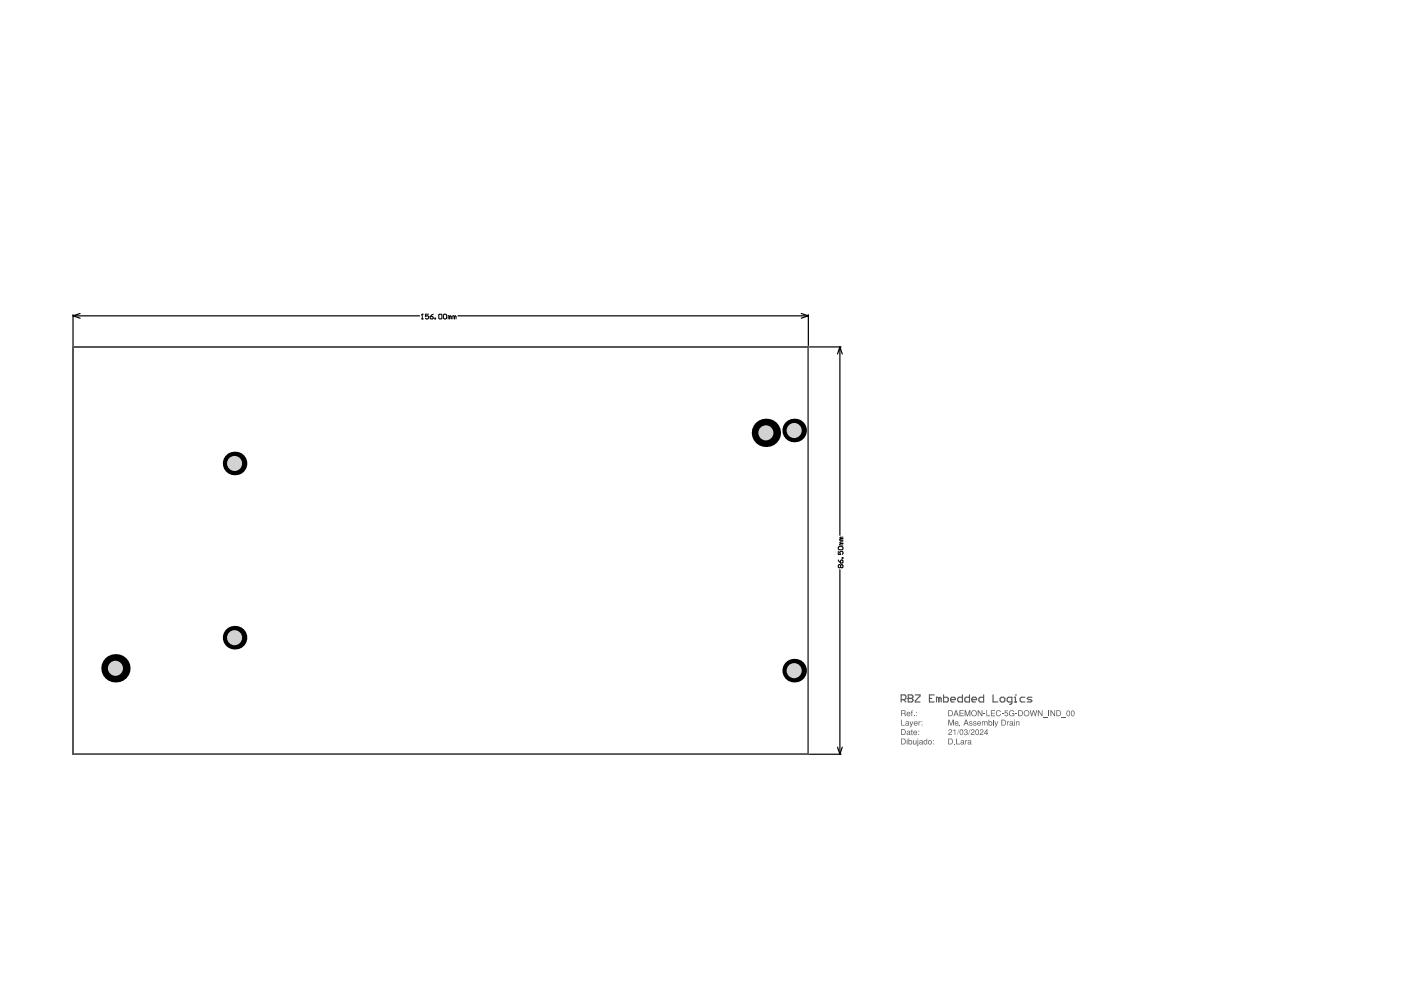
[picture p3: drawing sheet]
<svg xmlns="http://www.w3.org/2000/svg" width="297mm" height="210mm" viewBox="0 0 297 210" stroke-linecap="round" stroke-linejoin="round" font-family="sans-serif">
<circle cx="49.7" cy="98.3" r="2.5" fill="#000"/>
<circle cx="49.7" cy="98.3" r="1.6" fill="#d2d2d2"/>
<circle cx="49.7" cy="135.2" r="2.5" fill="#000"/>
<circle cx="49.7" cy="135.2" r="1.6" fill="#d2d2d2"/>
<circle cx="168.4" cy="142.2" r="2.5" fill="#000"/>
<circle cx="168.4" cy="142.2" r="1.6" fill="#d2d2d2"/>
<circle cx="168.4" cy="91.3" r="2.5" fill="#000"/>
<circle cx="168.4" cy="91.3" r="1.6" fill="#d2d2d2"/>
<circle cx="162.4" cy="91.8" r="3" fill="#000"/>
<circle cx="162.4" cy="91.8" r="1.6" fill="#d2d2d2"/>
<circle cx="24.5" cy="141.7" r="3" fill="#000"/>
<circle cx="24.5" cy="141.7" r="1.6" fill="#d2d2d2"/>
<g fill="none" stroke="#000" stroke-width=".25">
<path d="M15.5 67l1.5 .5M15.5 67h73.5M15.5 66.7v6.6M17 66.5l-1.5 .5M97.1 67h74.3M169.9 66.5l1.5 .5M171.4 67l-1.5 .5M171.4 66.7v6.6M171.6 73.6h6.7M178.1 73.6l.5 1.5M178.1 73.6l-.5 1.5M178.1 73.6v39.9"/>
<path d="M178.1 120.8v39.1M171.6 159.9h6.7M177.6 158.4l.5 1.5M178.6 158.4l-.5 1.5"/>
</g>
<g fill="none" stroke="#000" stroke-width=".21">
<path d="M15.5 73.6h155.9v86.3h-155.9zM89.4 67.6h.3M89.5 66.6h.1M89.5 66.6v1M89.5 66.6l-.1 .2M90.9 66.6h-.7v.5l.3-.1 .4 .1-.2 .5-.5-.1M91.2 67.1h.5l.2 .4-.5 .1zM91.9 66.6l-.7 .5M92.2 67.5h.2v.1h-.2zM93.2 66.6l.5 .2v.7l-.2 .1-.5-.1v-.7zM94 66.8l.2-.2 .5 .2v.7l-.2 .1-.5-.1zM95.4 67.1l-.4-.1v.6"/>
<path d="M95.4 67.1v.5M95.4 67.1l.1-.1 .2 .1v.5M96.4 67.1l-.4-.1v.6M96.4 67.1v.5M96.4 67.1l.1-.1 .2 .1v.5M177.7 116.1l.2-.2h.7l.1 .5-.1 .2h-.7zM177.7 116.9v.7h.5l-.1-.4 .1-.3 .5 .2-.1 .5M177.7 118.7l.5 .7M178.2 119.9l-.1-.2-.4 .2 .2 .5 .3-.2M178.2 119.9l.2-.2 .3 .2-.1 .5-.4-.2M178.2 118.9l.4-.2 .1 .5-.5 .2zM178.2 119.9v.3"/>
<path d="M178.2 114.2l-.1 .4h.6M178.2 115.2l-.1 .4h.6M178.2 115.2h.5M178.2 114.2h.5M178.6 118.2h.1v.2h-.1zM178.7 114.9h-.5l-.1 .2 .1 .1M178.7 113.9h-.5l-.1 .2 .1 .1"/>
</g>
<g fill="none" stroke="#5a5a5a" stroke-width=".25">
<path d="M191.1 148.3h.7l.3-.2v-.5l-.3-.3h-.7v1.5M191.6 148.3l.5 .5M192.6 148.1h.1M192.6 147.3h.7l.3 .3v.2l-.3 .3 .3 .2v.3l-.3 .2h-.7zM192.6 148.1h.7M194.1 147.3h1v.3l-1 1v.2h1M197.1 148.1h.5M198.1 147.3h-1v1.5h1M199.1 148.1l-.3-.3h-.2v1M199.1 148.1v.7M199.1 148.1l.2-.3 .3 .3v.7M200.1 147.3v1.5h.7l.3-.2v-.5l-.3-.3h-.7"/>
<path d="M201.6 148.3h1v-.2l-.3-.3h-.5l-.2 .3v.5l.2 .2h.5M204.1 147.3v1.5h-.8l-.2-.2v-.5l.2-.3h.8M205.6 147.3v1.5h-.8l-.2-.2v-.5l.2-.3h.8M206.1 148.3h.9v-.2l-.2-.3h-.5l-.2 .3v.5l.2 .2h.5M208.5 147.3v1.5h-.7l-.3-.2v-.5l.3-.3h.7M210.5 147.3v1.5h1M212 148.1l.3-.3h.5l.2 .3v.5l-.2 .2h-.5l-.3-.2zM214.5 148.8h-.7l-.3-.2v-.5l.3-.3h.7v1.3l-.2 .2h-.3M215 148.8h.5M215 147.8h.3v1M215.3 147.3h.1M217.3 147.8h-.8l-.2 .3v.5l.2 .2h.8"/>
<path d="M218.8 147.8h-.8l-.2 .3 .2 .2h.5l.3 .3-.3 .2h-.7"/>
</g>
<g fill="#5a5a5a">
<path d="M193.3 150.7l.2-.1-.1 .1v.2h.1l-.1 .2v.8h-.2v-.8h-.1z"/>
<path d="M193.7 151.7h.2v.2h-.2z"/>
<path d="M191.1 152.6h.1v1.1h.6v.1h-.7z"/>
<path d="M192.9 152.9h.1l.2 .7 .3-.7h.1l-.5 1.3h-.2l.2-.3z"/>
<path d="M194.7 152.9h.2v.2l.3-.2-.3 .4v.5h-.2z"/>
<path d="M193.6 156.9h.1l.1 .8 .3-.1 .1-.7h.1v.9h-.7z"/>
<path d="M193.2 154.7l.3 .2-.1 .2 .1 .8-.3-.1v-.7h-.1z"/>
<path d="M203.4 150.6h.9v.1h-.7v.4h.7v.2h-.7v.4h.7v.2h-.9z"/>
<path d="M204.5 150.6h.3l.3 1 .4-1h.2v1.3h-.1v-1.1l-.4 1.1h-.2l-.3-1.1v1.1h-.2z"/>
<path d="M207.3 150.6h.2l.6 1v-1h.2v1.3h-.2l-.6-1.1v1.1h-.2z"/>
<path d="M208.5 151.3h.4v.1h-.4z"/>
<path d="M209.1 150.6h.2v1.1h.6v.2h-.8z"/>
<path d="M210.1 150.6h.9v.1h-.8v.4h.7v.2h-.7v.4h.8v.2h-.9z"/>
<path d="M211.3 150.8l.5-.2 .3 .2 .1 .2-.6-.3-.3 .5 .3 .5h.3l.3-.3-.2 .4-.4 .1-.3-.3-.1-.5z"/>
<path d="M212.4 151.3h.4v.1h-.4z"/>
<path d="M213.1 150.6h.6v.2h-.5l-.1 .3 .3-.1 .3 .2v.4l-.2 .3h-.3l-.2-.2-.1-.2h.2l.3 .2 .2-.2-.2-.3-.4 .1z"/>
<path d="M214.1 150.8l.3-.2 .5 .1 .1 .3-.3-.3-.4 .1-.2 .6 .1 .2 .4 .1 .2-.1 .1-.3h-.4v-.1h.5v.7l-.1-.2-.5 .2-.4-.2-.1-.5z"/>
<path d="M215.2 151.3h.5v.1h-.5z"/>
<path d="M218.3 150.6h.2l.2 1 .3-1h.2l.3 1 .2-1h.2l-.3 1.3h-.2l-.3-1.1-.3 1.1h-.2z"/>
<path d="M220 150.6h.2l.7 1v-1h.1v1.3h-.1l-.7-1.1v1.1h-.2z"/>
<path d="M221.1 152.1h1.1z"/>
<path d="M222.3 150.6h.2v1.3h-.2z"/>
<path d="M222.7 150.6h.2l.6 1v-1h.2v1.3h-.2l-.6-1.1v1.1h-.2z"/>
<path d="M225 152.1h1.1z"/>
<path d="M202.3 157.7h.2v.1h-.2z"/>
<path d="M202.7 156.6h.2v1.1h.6v.1h-.8z"/>
<path d="M204.6 156.9l.2 .2 .3-.2-.3 .3v.6h-.2z"/>
<path d="M201.2 154.8l.3-.2 .3 .2v.4l-.6 .5h.6v.1h-.7v-.3l.6-.5-.1-.2h-.2l-.3 .2z"/>
<path d="M202.1 154.9l.4-.3v1.2h-.1v-.8z"/>
<path d="M203.3 154.6l-.4 1.3z"/>
<path d="M204.5 154.7l.3-.1 .3 .2-.1 .4 .2 .4-.2 .2-.4 .1-.2-.2v-.2l.3 .2 .3-.2-.1-.2h-.2l.3-.2v-.3h-.3l-.3 .2z"/>
<path d="M205.7 154.6l-.4 1.3z"/>
<path d="M205.9 154.7l.4-.1 .3 .2-.1 .4-.5 .5h.6v.1h-.8l.2-.4 .5-.4-.2-.2-.5 .2z"/>
<path d="M207.8 154.7l.4-.1 .3 .2-.1 .4-.5 .5h.6v.1h-.8l.2-.4 .5-.4-.2-.2-.5 .2z"/>
<path d="M201.1 152.6h.2l.3 1.1 .4-1.1h.2v1.2h-.2v-1l-.3 1h-.2l-.3-1v1h-.1z"/>
<path d="M203.4 153.7h.2v.1h-.2z"/>
<path d="M205.6 153h.5l.1 .2-.3-.2-.3 .1 .1 .2 .5 .2-.1 .3h-.6l-.1-.2 .3 .2 .3-.1v-.2l-.5-.2z"/>
<path d="M206.4 153l.4-.1 .2 .1v.2l-.3-.2-.2 .2 .5 .2-.1 .4-.3 .1-.3-.2v-.1l.3 .2 .3-.1-.5-.4z"/>
<path d="M208.2 152.9l.1 .2 .2-.2 .3 .1 .5-.1 .1 .9h-.2l-.1-.8-.2 .2v.6h-.2v-.7l-.1-.1-.3 .2v.6h-.1z"/>
<path d="M210.6 152.6h.1v1.2h-.1z"/>
<path d="M210.9 152.9h.1l.2 .7 .3-.7h.1l-.5 1.3-.2-.1 .3-.2z"/>
<path d="M213.5 152.9l.1 .2 .4-.2-.4 .4v.5h-.1z"/>
<path d="M215.4 152.9l.2 .2 .1-.2 .4 .1v.8h-.1v-.7l-.1-.1-.3 .1v.7h-.2z"/>
<path d="M191.2 150.7v.5h.5l.1-.2v-.2zM191.1 150.6l.8 .1 .1 .3-.2 .2 .2 .7-.2-.1v-.4l-.2-.1h-.4v.6h-.1z"/>
<path d="M192.4 151.1v.2h.5l-.2-.3zM192.3 151l.4-.1 .3 .2v.3h-.6l.1 .3 .5-.1-.3 .3-.4-.2z"/>
<path d="M194.2 150.9h.2v.2h-.2zM194.2 151.7h.2v.2h-.2z"/>
<path d="M192.1 153.6v.1l.2 .1 .2-.4zM192 153.1l.2-.2 .5 .1 .1 .9-.8-.1v-.4l.5-.1v-.2l-.3-.1-.1 .2z"/>
<path d="M194 153.1l-.1 .2h.5l-.2-.3zM193.8 153l.5-.1 .2 .2 .1 .3h-.7l.2 .4 .4-.2-.1 .2-.3 .1-.3-.2z"/>
<path d="M195.4 152.9h.2v.2h-.2zM195.4 153.7h.2v.1h-.2z"/>
<path d="M191.2 156.7v1h.5l.1-.2 .1-.5-.2-.3zM191.1 156.6h.6l.2 .2 .1 .5-.2 .5h-.7z"/>
<path d="M192.2 156.6h.2v.2h-.2zM192.2 156.9h.2v.9h-.2z"/>
<path d="M192.7 157.3a.3 .3 0 0 0 .6 0 .3 .3 0 0 0-.6 0zM192.6 156.6h.2v.4l.3-.1 .3 .3v.4l-.2 .2h-.6z"/>
<path d="M194.5 156.6h.2v.2h-.2zM194.5 156.9h.2v1.2l-.3 .1 .1-.2z"/>
<path d="M195 157.5l.2 .3 .2-.1 .1-.3zM194.9 157l.3-.1 .3 .1 .2 .9-.2-.2-.6 .1v-.3l.6-.3-.3-.2-.3 .2z"/>
<path d="M195.9 157l.3-.1 .3 .1v-.4h.1v1.2l-.1-.1-.4 .2-.2-.2zM196 157.2v.4l.3 .1 .1-.5-.2-.2z"/>
<path d="M196.9 157.4a.31 .31 0 0 0 .6 0 .31 .31 0 0 0-.6 0zM196.7 157.3a.45 .45 0 0 1 .9 0 .45 .45 0 0 1-.9 0z"/>
<path d="M197.8 156.9h.2v.2h-.2zM197.8 157.7h.2v.1h-.2z"/>
<path d="M191.2 154.7v1h.5l.2-.3-.1-.6zM191.1 154.6h.5l.3 .2 .1 .5-.3 .5h-.6z"/>
<path d="M192.4 155.5v.2l.2 .1 .2-.4zM192.3 155h.6l.2 .9-.8-.1-.1-.3 .6-.3-.1-.2-.5 .2z"/>
<path d="M193.9 155.1l-.1 .2h.5l-.1-.3zM193.7 155.1l.2-.2 .5 .1v.5h-.6l.2 .3 .4-.2-.1 .2h-.5l-.2-.2z"/>
<path d="M194.7 154.9h.2v.2h-.2zM194.7 155.7h.2v.1h-.2z"/>
<path d="M201.2 150.7v1h.4l.2-.2v-.5l-.2-.3zM201.1 150.6h.6l.2 .2 .1 .7-.3 .3-.6 .1z"/>
<path d="M202.7 150.8l-.2 .5h.4zM202.6 150.6h.2l.4 1.3h-.1l-.2-.4h-.4l-.2 .4h-.2z"/>
<path d="M206 151.2a.5 .5 0 0 0 1 0 .5 .5 0 0 0-1 0zM205.9 151.2a.64 .64 0 0 1 1.2 0 .64 .64 0 0 1-1.2 0z"/>
<path d="M216.1 150.7v1h.4l.2-.2v-.5l-.2-.3zM215.9 150.6h.6l.3 .3 .1 .5-.3 .4-.7 .1z"/>
<path d="M217.2 151.2a.48 .48 0 0 0 .9 0 .48 .48 0 0 0-.9 0zM217 151.2a.65 .65 0 0 1 1.3 0 .65 .65 0 0 1-1.3 0z"/>
<path d="M224.1 150.7v1l.6-.1 .1-.3-.1-.4zM224 150.6h.6l.3 .3 .1 .4-.3 .5-.7 .1z"/>
<path d="M226.3 150.9l-.1 .5 .3 .3 .2-.2v-.5l-.1-.2zM226.2 150.8l.4-.2 .2 .3v.6l-.2 .4-.5-.3z"/>
<path d="M227.3 150.9l-.1 .6 .3 .2 .2-.1v-.6l-.2-.2zM227.2 150.8l.3-.2 .3 .3v.5l-.2 .5-.5-.2z"/>
<path d="M201.2 156.7v1h.4l.2-.2v-.6l-.1-.2zM201.1 156.6h.6l.2 .2 .1 .4-.2 .6h-.7z"/>
<path d="M203.8 157.5l.2 .3 .2-.1v-.3zM203.7 157l.3-.1 .3 .1 .2 .9-.3-.2-.5 .1v-.3l.5-.3-.2-.2-.3 .2z"/>
<path d="M205.3 157.5l.2 .3 .2-.1 .1-.3zM205.2 157l.3-.1 .4 .1 .1 .9-.2-.2-.6 .1v-.3l.6-.3-.3-.2-.3 .2z"/>
<path d="M203.7 154.8l-.1 .6 .3 .3 .2-.2v-.5l-.2-.2zM203.5 154.8l.4-.2 .3 .2v.6l-.2 .5h-.3l-.2-.3z"/>
<path d="M207 154.9v.7l.3 .1 .1-.8-.2-.1zM206.9 154.8l.3-.2 .3 .3v.7l-.2 .3-.5-.3z"/>
<path d="M209.2 154.9l-.4 .5h.4zM209.2 154.6h.1v.8h.2l-.2 .4h-.1v-.2h-.6z"/>
<path d="M202.7 153.1l-.1 .2h.5l-.1-.2zM202.5 153.1l.2-.2 .4 .1 .1 .4h-.6l.2 .4 .4-.2-.1 .2-.3 .1-.3-.2z"/>
<path d="M204.8 152.8l-.2 .5h.4zM204.7 152.6h.2l.5 1.2h-.2l-.1-.3h-.5l-.1 .3h-.2z"/>
<path d="M207.4 153.1l-.1 .2h.5l-.1-.2zM207.3 153h.6l.1 .4h-.7l.2 .4 .5-.2-.2 .2-.5-.1z"/>
<path d="M209.7 153.4a.31 .31 0 0 0 .6 0 .31 .31 0 0 0-.6 0zM209.6 152.6h.1v.4l.4-.1 .2 .2 .1 .5-.3 .3-.5-.1z"/>
<path d="M212.5 152.7v1h.4l.2-.4v-.4zM212.3 152.6h.6l.3 .2 .1 .5-.2 .5h-.8z"/>
<path d="M214.2 153.5l.1 .3 .3-.2v-.2zM214.1 153l.4-.1 .3 .1v.9l-.7-.1v-.3l.5-.3-.1-.2-.4 .2z"/>
<path d="M215 152.6h.2v.2h-.2zM215 152.9h.2v.9h-.2z"/>
</g>
<path d="M15.5 73.6h155.9v86.3h-155.9z" fill="none" stroke="#000" stroke-width=".21"/>
<path d="M15.5 73.6h155.9v86.3h-155.9z" fill="none" stroke="#5a5a5a" stroke-width=".25"/>
</svg>
